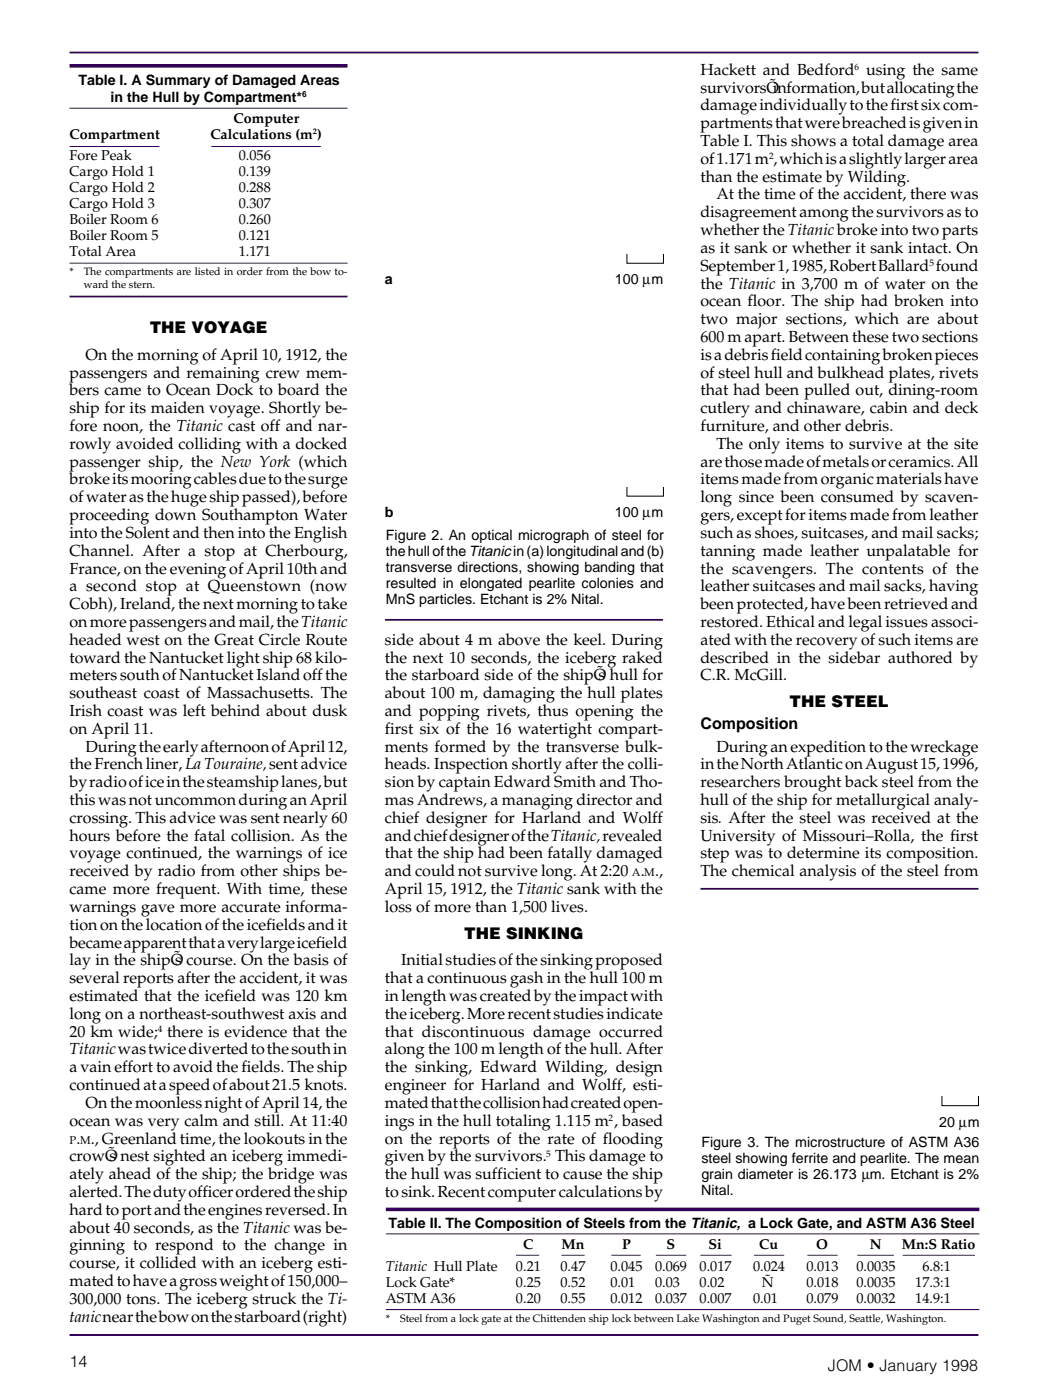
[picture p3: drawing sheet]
<svg xmlns="http://www.w3.org/2000/svg" width="207mm" height="277mm" viewBox="0 0 207 277" stroke-linecap="round" stroke-linejoin="round" font-family="sans-serif">
<defs><g id="words">
<g font-size="3.2">
<text x="138.6" y="14.8">Hackett and Bedford</text>
<text x="171.4" y="14.8">using the same</text>
<text x="138.6" y="18.3">survivorsÕinformation, but allocating the</text>
<text x="138.6" y="21.9">damage individually to the first six com-</text>
<text x="138.6" y="25.4">partments that were breached is given in</text>
<text x="138.6" y="28.9">Table I. This shows a total damage area</text>
<text x="138.6" y="36">than the estimate by Wilding.</text>
<text x="138.6" y="32.5">of 1.171 m , which is a slightly larger area</text>
<text x="141.8" y="39.5">At the time of the accident, there was</text>
<text x="138.6" y="43">disagreement among the survivors as to</text>
<text x="138.6" y="46.6">whether the Titanic broke into two parts</text>
<text x="138.6" y="50.1">as it sank or whether it sank intact. On</text>
<text x="138.6" y="53.6">September 1, 1985, Robert Ballard found</text>
<text x="138.6" y="57.1">the Titanic in 3,700 m of water on the</text>
<text x="29.6" y="66">THE VOYAGE</text>
<text x="138.6" y="60.7">ocean floor. The ship had broken into</text>
<text x="138.6" y="64.2">two major sections, which are about</text>
<text x="16.9" y="71.3">On the morning of April 10, 1912, the</text>
<text x="138.6" y="67.7">600 m apart. Between these two sections</text>
<text x="138.6" y="71.3">is a debris field containing broken pieces</text>
<text x="13.8" y="74.8">passengers and remaining crew mem-</text>
<text x="138.6" y="74.8">of steel hull and bulkhead plates, rivets</text>
<text x="13.8" y="78.3">bers came to Ocean Dock to board the</text>
<text x="13.8" y="81.8">ship for its maiden voyage. Shortly be-</text>
<text x="138.6" y="78.3">that had been pulled out, dining-room</text>
<text x="138.6" y="81.8">cutlery and chinaware, cabin and deck</text>
<text x="13.8" y="85.4">fore noon, the Titanic cast off and nar-</text>
<text x="13.8" y="88.9">rowly avoided colliding with a docked</text>
<text x="138.6" y="85.4">furniture, and other debris.</text>
<text x="141.8" y="88.9">The only items to survive at the site</text>
<text x="13.8" y="96">broke its mooring cables due to the surge</text>
<text x="13.8" y="92.4">passenger ship, the New York (which</text>
<text x="138.6" y="92.4">are those made of metals or ceramics. All</text>
<text x="138.6" y="96">items made from organic materials have</text>
<text x="13.8" y="99.5">of water as the huge ship passed), before</text>
<text x="138.6" y="99.5">long since been consumed by scaven-</text>
<text x="13.8" y="103">proceeding down Southampton Water</text>
<text x="13.8" y="106.5">into the Solent and then into the English</text>
<text x="138.6" y="103">gers, except for items made from leather</text>
<text x="138.6" y="106.5">such as shoes, suitcases, and mail sacks;</text>
<text x="13.8" y="110.1">Channel. After a stop at Cherbourg,</text>
<text x="13.8" y="113.6">France, on the evening of April 10th and</text>
<text x="138.6" y="110.1">tanning made leather unpalatable for</text>
<text x="138.6" y="113.6">the scavengers. The contents of the</text>
<text x="13.8" y="117.1">a second stop at Queenstown (now</text>
<text x="138.6" y="117.1">leather suitcases and mail sacks, having</text>
<text x="13.8" y="120.6">Cobh), Ireland, the next morning to take</text>
<text x="13.8" y="124.2">on more passengers and mail, theTitanic</text>
<text x="138.6" y="120.6">been protected, have been retrieved and</text>
<text x="138.6" y="124.2">restored. Ethical and legal issues associ-</text>
<text x="13.8" y="127.7">headed west on the Great Circle Route</text>
<text x="13.8" y="131.2">toward the Nantucket light ship 68 kilo-</text>
<text x="76.2" y="127.7">side about 4 m above the keel. During</text>
<text x="76.2" y="131.2">the next 10 seconds, the iceberg raked</text>
<text x="138.6" y="127.7">ated with the recovery of such items are</text>
<text x="138.6" y="131.2">described in the sidebar authored by</text>
<text x="13.8" y="134.8">meters south of Nantucket Island off the</text>
<text x="76.2" y="134.8">the starboard side of the shipÕ</text>
<text x="118.4" y="134.8">s hull for</text>
<text x="138.6" y="134.8">C.R. McGill.</text>
<text x="13.8" y="138.3">southeast coast of Massachusetts. The</text>
<text x="13.8" y="141.8">Irish coast was left behind about dusk</text>
<text x="76.2" y="138.3">about 100 m, damaging the hull plates</text>
<text x="76.2" y="141.8">and popping rivets, thus opening the</text>
<text x="156.3" y="140">THE STEEL</text>
<text x="13.8" y="145.3">on April 11.</text>
<text x="16.9" y="148.9">During the early afternoon of April 12,</text>
<text x="76.2" y="145.3">first six of the 16 watertight compart-</text>
<text x="76.2" y="148.9">ments formed by the transverse bulk-</text>
<text x="138.6" y="144.5">Composition</text>
<text x="141.8" y="148.9">During an expedition to the wreckage</text>
<text x="13.8" y="152.4">the French liner, La Touraine,sent advice</text>
<text x="13.8" y="155.9">by radio of ice in the steamship lanes, but</text>
<text x="76.2" y="152.4">heads. Inspection shortly after the colli-</text>
<text x="76.2" y="155.9">sion by captain Edward Smith and Tho-</text>
<text x="138.6" y="152.4">in the North Atlantic on August 15, 1996,</text>
<text x="138.6" y="155.9">researchers brought back steel from the</text>
<text x="13.8" y="159.4">this was not uncommon during an April</text>
<text x="76.2" y="159.4">mas Andrews, a managing director and</text>
<text x="138.6" y="159.4">hull of the ship for metallurgical analy-</text>
<text x="13.8" y="163">crossing. This advice was sent nearly 60</text>
<text x="13.8" y="166.5">hours before the fatal collision. As the</text>
<text x="76.2" y="163">chief designer for Harland and Wolff</text>
<text x="76.2" y="166.5">and chief designer of theTitanic,revealed</text>
<text x="138.6" y="163">sis. After the steel was received at the</text>
<text x="138.6" y="166.5">University of Missouri–Rolla, the first</text>
<text x="13.8" y="170">voyage continued, the warnings of ice</text>
<text x="13.8" y="173.6">received by radio from other ships be-</text>
<text x="76.2" y="170">that the ship had been fatally damaged</text>
<text x="76.2" y="173.6">and could not survive long. At 2:20</text>
<text x="126.8" y="173.6">. .,</text>
<text x="138.6" y="170">step was to determine its composition.</text>
<text x="138.6" y="173.6">The chemical analysis of the steel from</text>
<text x="13.8" y="177.1">came more frequent. With time, these</text>
<text x="76.2" y="177.1">April 15, 1912, the Titanic sank with the</text>
<text x="13.8" y="180.6">warnings gave more accurate informa-</text>
<text x="13.8" y="184.1">tion on the location of the icefields and it</text>
<text x="76.2" y="180.6">loss of more than 1,500 lives.</text>
<text x="91.9" y="185.9">THE SINKING</text>
<text x="13.8" y="187.7">became apparent that a very large icefield</text>
<text x="13.8" y="191.2">lay in the shipÕ</text>
<text x="34.7" y="191.2">s course. On the basis of</text>
<text x="79.4" y="191.2">Initial studies of the sinking proposed</text>
<text x="13.8" y="194.7">several reports after the accident, it was</text>
<text x="76.2" y="194.7">that a continuous gash in the hull 100 m</text>
<text x="13.8" y="198.2">estimated that the icefield was 120 km</text>
<text x="13.8" y="201.8">long on a northeast-southwest axis and</text>
<text x="76.2" y="198.3">in length was created by the impact with</text>
<text x="76.2" y="201.8">the iceberg. More recent studies indicate</text>
<text x="13.8" y="205.3">20 km wide; there is evidence that the</text>
<text x="13.8" y="208.8">Titanicwas twice diverted to the south in</text>
<text x="76.2" y="205.3">that discontinuous damage occurred</text>
<text x="76.2" y="208.8">along the 100 m length of the hull. After</text>
<text x="13.8" y="212.4">a vain effort to avoid the fields. The ship</text>
<text x="13.8" y="215.9">continued at a speed of about 21.5 knots.</text>
<text x="76.2" y="212.4">the sinking, Edward Wilding, design</text>
<text x="76.2" y="215.9">engineer for Harland and Wolff, esti-</text>
<text x="16.9" y="219.4">On the moonless night of April 14, the</text>
<text x="76.2" y="219.4">mated that the collision had created open-</text>
<text x="13.8" y="223">ocean was very calm and still. At 11:40</text>
<text x="15.2" y="226.5">. ., Greenland time, the lookouts in the</text>
<text x="76.2" y="226.5">on the reports of the rate of flooding</text>
<text x="76.2" y="223">ings in the hull totaling 1.115 m , based</text>
<text x="13.8" y="230">crowÕ</text>
<text x="13.8" y="233.5">ately ahead of the ship; the bridge was</text>
<text x="21.7" y="230">s nest sighted an iceberg immedi-</text>
<text x="76.2" y="230">given by the survivors. This damage to</text>
<text x="76.2" y="233.5">the hull was sufficient to cause the ship</text>
<text x="13.8" y="237.1">alerted. The duty officer ordered the ship</text>
<text x="76.2" y="237.1">to sink. Recent computer calculations by</text>
<text x="13.8" y="240.6">hard to port and the engines reversed. In</text>
<text x="13.8" y="244.1">about 40 seconds, as the Titanic was be-</text>
<text x="13.8" y="247.6">ginning to respond to the change in</text>
<text x="13.8" y="251.2">course, it collided with an iceberg esti-</text>
<text x="13.8" y="254.7">mated to have a gross weight of 150,000–</text>
<text x="13.8" y="258.2">300,000 tons. The iceberg struck the Ti-</text>
<text x="13.8" y="261.8">tanicnear the bow on the starboard (right)</text>
<text x="13.8" y="270.8">14</text>
<text x="163.9" y="271.5">JOM • January 1998</text>
</g>
<g font-size="2.8">
<text x="15.5" y="16.9">Table I. A Summary of Damaged Areas</text>
<text x="21.9" y="20.1">in the Hull by Compartment*</text>
<text x="13.8" y="27.5">Compartment</text>
<text x="41.6" y="27.5">Calculations (m )</text>
<text x="46.2" y="24.3">Computer</text>
<text x="13.8" y="31.8">Fore Peak</text>
<text x="13.8" y="34.9">Cargo Hold 1</text>
<text x="47.3" y="31.8">0.056</text>
<text x="47.3" y="34.9">0.139</text>
<text x="13.8" y="38.1">Cargo Hold 2</text>
<text x="13.8" y="41.3">Cargo Hold 3</text>
<text x="47.3" y="38.1">0.288</text>
<text x="47.3" y="41.3">0.307</text>
<text x="13.8" y="44.4">Boiler Room 6</text>
<text x="13.8" y="47.6">Boiler Room 5</text>
<text x="47.3" y="44.4">0.260</text>
<text x="47.3" y="47.6">0.121</text>
<text x="13.8" y="50.8">Total Area</text>
<text x="47.3" y="50.8">1.171</text>
<text x="76.2" y="56.3">a</text>
<text x="121.7" y="56.3">100 µm</text>
<text x="76.2" y="102.5">b</text>
<text x="76.4" y="106.9">Figure 2. An optical micrograph of steel for</text>
<text x="121.7" y="102.5">100 µm</text>
<text x="76.4" y="113.2">transverse directions, showing banding that</text>
<text x="76.4" y="110.1">the hull of theTitanic in (a) longitudinal and (b)</text>
<text x="76.4" y="116.4">resulted in elongated pearlite colonies and</text>
<text x="76.4" y="119.6">MnS particles. Etchant is 2% Nital.</text>
<text x="138.8" y="227.2">Figure 3. The microstructure of ASTM A36</text>
<text x="185.9" y="223.1">20 µm</text>
<text x="138.8" y="230.4">steel showing ferrite and pearlite. The mean</text>
<text x="138.8" y="233.5">grain diameter is 26.173 µm. Etchant is 2%</text>
<text x="138.8" y="236.7">Nital.</text>
<text x="76.9" y="243.2">Table II. The Composition of Steels from the Titanic, a Lock Gate, and ASTM A36 Steel</text>
<text x="76.4" y="251.7">Titanic Hull Plate</text>
<text x="102.1" y="251.7">0.21</text>
<text x="103.5" y="247.5">C</text>
<text x="110.9" y="251.7">0.47</text>
<text x="111.1" y="247.5">Mn</text>
<text x="120.8" y="251.7">0.045</text>
<text x="123.1" y="247.5">P</text>
<text x="129.6" y="251.7">0.069</text>
<text x="131.9" y="247.5">S</text>
<text x="138.5" y="251.7">0.017</text>
<text x="140.2" y="247.5">Si</text>
<text x="149" y="251.7">0.024</text>
<text x="150.3" y="247.5">Cu</text>
<text x="159.6" y="251.7">0.013</text>
<text x="161.6" y="247.5">O</text>
<text x="169.5" y="251.7">0.0035</text>
<text x="172.2" y="247.5">N</text>
<text x="178.5" y="247.5">Mn:S Ratio</text>
<text x="182.6" y="251.7">6.8:1</text>
<text x="76.4" y="254.9">Lock Gate*</text>
<text x="102.1" y="254.9">0.25</text>
<text x="110.9" y="254.9">0.52</text>
<text x="120.8" y="254.9">0.01</text>
<text x="129.6" y="254.9">0.03</text>
<text x="138.5" y="254.9">0.02</text>
<text x="150.8" y="254.9">Ñ</text>
<text x="159.6" y="254.9">0.018</text>
<text x="169.5" y="254.9">0.0035</text>
<text x="181.2" y="254.9">17.3:1</text>
<text x="76.4" y="258.1">ASTM A36</text>
<text x="102.1" y="258.1">0.20</text>
<text x="110.9" y="258.1">0.55</text>
<text x="120.8" y="258.1">0.012</text>
<text x="129.6" y="258.1">0.037</text>
<text x="138.5" y="258.1">0.007</text>
<text x="149" y="258.1">0.01</text>
<text x="159.6" y="258.1">0.079</text>
<text x="169.5" y="258.1">0.0032</text>
<text x="181.2" y="258.1">14.9:1</text>
</g>
<g font-size="2.2">
<text x="125.1" y="173.6">A M</text>
<text x="13.8" y="226.5">P M</text>
</g>
<g font-size="2.1">
<text x="13.8" y="54.5">*</text>
<text x="16.6" y="54.5">The compartments are listed in order from the bow to-</text>
<text x="16.6" y="57">ward the stern.</text>
<text x="76.4" y="261.8">*</text>
<text x="79.2" y="261.8">Steel from a lock gate at the Chittenden ship lock between Lake Washington and Puget Sound, Seattle, Washington.</text>
</g>
<g font-size="1.8">
<text x="169.2" y="13.9">6</text>
<text x="152.2" y="31.6">2</text>
<text x="184" y="52.7">5</text>
<text x="31.2" y="204.4">4</text>
<text x="120.5" y="222.1">2</text>
<text x="108.1" y="229.1">5</text>
</g>
<g font-size="1.7">
<text x="59.8" y="19.2">6</text>
<text x="61.9" y="26.6">2</text>
</g>
</g></defs>
<path d="M13.8 10.4h179.9M13.8 264.4h179.9" fill="none" stroke="#340058" stroke-width=".35"/>
<path d="M124.1 95.3h7.2v3h-7.2z" fill="none" stroke="#000" stroke-width=".2"/>
<path d="M123.6 93.9h9.2v2.4h-9.2z" fill-rule="evenodd" fill="#fff"/>
<path d="M124.1 49.1h7.2v3h-7.2z" fill="none" stroke="#000" stroke-width=".2"/>
<path d="M123.6 47.7h9.2v2.5h-9.2z" fill-rule="evenodd" fill="#fff"/>
<path d="M13.8 13.1h55" fill="none" stroke="#340058" stroke-width=".71" stroke-linecap="butt"/>
<path d="M13.8 21.4h55M13.8 29h17.8M41.8 29h21.7M13.8 52.1h55" fill="none" stroke="#340058" stroke-width=".2"/>
<path d="M13.8 58.7h55" fill="none" stroke="#340058" stroke-width=".35"/>
<path d="M186.4 216h7.3v3h-7.3z" fill="none" stroke="#000" stroke-width=".2"/>
<path d="M186.3 214.6h9.1v2.4h-9.1z" fill-rule="evenodd" fill="#fff"/>
<path d="M76.2 122.8h55M138.6 176h55.1" fill="none" stroke="#340058" stroke-width=".35"/>
<path d="M76.4 239.5h117.5" fill="none" stroke="#340058" stroke-width=".71" stroke-linecap="butt"/>
<path d="M76.4 244.4h117.5M76.4 259.4h117.5M102.1 248.6h4.6M111.1 248.6h4.6M121 248.6h5.8M129.8 248.6h6M138.6 248.6h6.2M149.2 248.6h6M159.8 248.6h6M169.7 248.6h7.2M178.7 248.6h14.3" fill="none" stroke="#340058" stroke-width=".2"/>
<use href="#words"/>
</svg>
